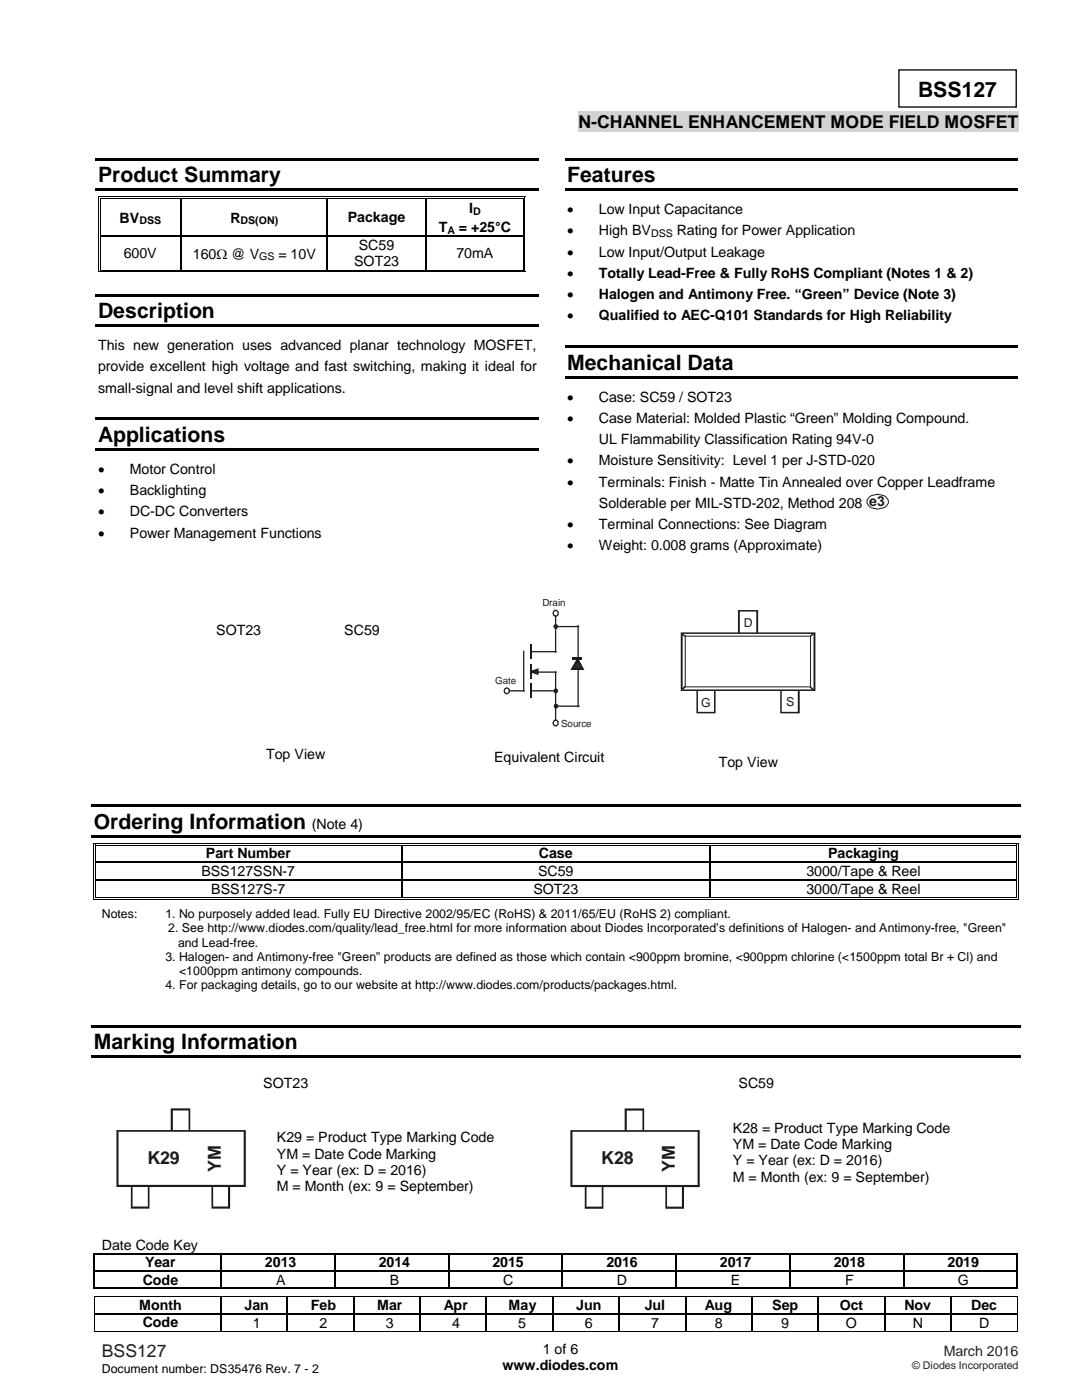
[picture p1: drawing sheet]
<svg xmlns="http://www.w3.org/2000/svg" width="216mm" height="279mm" viewBox="0 0 216 279" stroke-linecap="round" stroke-linejoin="round" font-family="sans-serif">
<defs><g id="words">
<g font-size="4.2">
<text x="183.2" y="19.3">BSS127</text>
<text x="19.6" y="36.3">Product Summary</text>
<text x="113.2" y="36.3">Features</text>
<text x="19.6" y="63.5">Description</text>
<text x="113.2" y="73.7">Mechanical Data</text>
<text x="19.6" y="88.1">Applications</text>
<text x="18.7" y="165.4">Ordering Information</text>
<text x="18.7" y="209.3">Marking Information</text>
</g>
<g font-size="3.6" fill="#1f1a17">
<text x="29.4" y="232.3">K29</text>
<text x="44.1" y="233.8" transform="rotate(-90 44.1 233.8)">YM</text>
<text x="120" y="232.3">K28</text>
<text x="134.6" y="233.9" transform="rotate(-90 134.6 233.9)">YM</text>
</g>
<text font-size="3.5" x="115.4" y="25.5">N-CHANNEL ENHANCEMENT MODE FIELD MOSFET</text>
<text font-size="3.5" fill="#231f20" x="20.3" y="270.9">BSS127</text>
<g font-size="2.8">
<text x="23.9" y="44.4">BV</text>
<text x="46" y="44.4">R</text>
<text x="69.4" y="44.3">Package</text>
<text x="87.5" y="46.3">T</text>
<text x="91.6" y="46.3">= +25°C</text>
<text x="93.6" y="42.6">I</text>
<text x="113.2" y="42.8">•</text>
<text x="113.2" y="47">•</text>
<text x="119.5" y="42.8">Low Input Capacitance</text>
<text x="119.5" y="47">High BV</text>
<text x="135" y="47">Rating for Power Application</text>
<text x="24.7" y="51.5">600V</text>
<text x="38.5" y="51.6">160Ω @ V</text>
<text x="55.5" y="51.6">= 10V</text>
<text x="70.7" y="53.1">SOT23</text>
<text x="71.6" y="49.9">SC59</text>
<text x="91.1" y="51.5">70mA</text>
<text x="113.2" y="51.3">•</text>
<text x="119.5" y="51.3">Low Input/Output Leakage</text>
<text x="113.2" y="59.7">•</text>
<text x="113.2" y="55.5">•</text>
<text x="119.5" y="59.7">Halogen and Antimony Free. “Green” Device (Note 3)</text>
<text x="119.5" y="55.5">Totally Lead-Free &amp; Fully RoHS Compliant (Notes 1 &amp; 2)</text>
<text x="113.2" y="63.9">•</text>
<text x="119.5" y="63.9">Qualified to AEC-Q101 Standards for High Reliability</text>
<text x="19.6" y="69.9">This new generation uses advanced planar technology MOSFET,</text>
<text x="19.6" y="74.1">provide excellent high voltage and fast switching, making it ideal for</text>
<text x="19.6" y="78.4">small-signal and level shift applications.</text>
<text x="113.2" y="80.2">•</text>
<text x="119.5" y="80.2">Case: SC59 / SOT23</text>
<text x="113.2" y="84.4">•</text>
<text x="119.5" y="88.6">UL Flammability Classification Rating 94V-0</text>
<text x="119.5" y="84.4">Case Material: Molded Plastic “Green” Molding Compound.</text>
<text x="19.6" y="94.6">•</text>
<text x="25.9" y="94.6">Motor Control</text>
<text x="113.2" y="92.9">•</text>
<text x="119.5" y="92.9">Moisture Sensitivity: Level 1 per J-STD-020</text>
<text x="19.6" y="98.8">•</text>
<text x="25.9" y="98.8">Backlighting</text>
<text x="113.2" y="97.1">•</text>
<text x="119.5" y="97.1">Terminals: Finish - Matte Tin Annealed over Copper Leadframe</text>
<text x="119.5" y="101.4">Solderable per MIL-STD-202, Method 208 e3</text>
<text x="19.6" y="103">•</text>
<text x="19.6" y="107.3">•</text>
<text x="25.9" y="103">DC-DC Converters</text>
<text x="25.9" y="107.3">Power Management Functions</text>
<text x="113.2" y="105.6">•</text>
<text x="119.5" y="105.6">Terminal Connections: See Diagram</text>
<text x="113.2" y="109.8">•</text>
<text x="119.5" y="109.8">Weight: 0.008 grams (Approximate)</text>
<text x="43.1" y="126.8">SOT23</text>
<text x="68.7" y="126.8">SC59</text>
<text x="53.1" y="151.4">Top View</text>
<text x="98.6" y="152.1">Equivalent Circuit</text>
<text x="143.4" y="153">Top View</text>
<text x="62.2" y="165.4">(Note 4)</text>
<text x="41.1" y="171.3">Part Number</text>
<text x="107.5" y="171.3">Case</text>
<text x="165.2" y="171.3">Packaging</text>
<text x="40.2" y="174.8">BSS127SSN-7</text>
<text x="42.2" y="178.4">BSS127S-7</text>
<text x="106.4" y="178.4">SOT23</text>
<text x="107.4" y="174.8">SC59</text>
<text x="160.9" y="174.8">3000/Tape &amp; Reel</text>
<text x="160.9" y="178.4">3000/Tape &amp; Reel</text>
<text x="52.5" y="217">SOT23</text>
<text x="147.4" y="217">SC59</text>
<text x="146.2" y="226.1">K28 = Product Type Marking Code</text>
<text x="55.2" y="228">K29 = Product Type Marking Code</text>
<text x="55.2" y="231.2">YM = Date Code Marking</text>
<text x="146.2" y="229.4">YM = Date Code Marking</text>
<text x="146.2" y="232.6">Y = Year (ex: D = 2016)</text>
<text x="55.2" y="234.5">Y = Year (ex: D = 2016)</text>
<text x="55.2" y="237.7">M = Month (ex: 9 = September)</text>
<text x="146.2" y="235.8">M = Month (ex: 9 = September)</text>
<text x="20.3" y="249.4">Date Code Key</text>
<text x="28.5" y="256.4">Code</text>
<text x="29" y="252.9">Year</text>
<text x="52.9" y="252.9">2013</text>
<text x="55.1" y="256.4">A</text>
<text x="75.6" y="252.9">2014</text>
<text x="77.8" y="256.4">B</text>
<text x="98.3" y="252.9">2015</text>
<text x="100.4" y="256.4">C</text>
<text x="121" y="252.9">2016</text>
<text x="123.1" y="256.4">D</text>
<text x="143.6" y="252.9">2017</text>
<text x="145.8" y="256.4">E</text>
<text x="166.4" y="252.9">2018</text>
<text x="168.6" y="256.4">F</text>
<text x="189.1" y="252.9">2019</text>
<text x="191.1" y="256.4">G</text>
<text x="27.8" y="261.4">Month</text>
<text x="48.8" y="261.4">Jan</text>
<text x="62" y="261.4">Feb</text>
<text x="75.2" y="261.4">Mar</text>
<text x="88.6" y="261.4">Apr</text>
<text x="101.5" y="261.4">May</text>
<text x="115" y="261.4">Jun</text>
<text x="128.7" y="261.4">Jul</text>
<text x="140.6" y="261.4">Aug</text>
<text x="154.1" y="261.4">Sep</text>
<text x="167.6" y="261.4">Oct</text>
<text x="180.5" y="261.4">Nov</text>
<text x="193.8" y="261.4">Dec</text>
<text x="28.5" y="264.9">Code</text>
<text x="50.5" y="265">1</text>
<text x="63.8" y="265">2</text>
<text x="77" y="265">3</text>
<text x="90.2" y="265">4</text>
<text x="103.4" y="265">5</text>
<text x="116.7" y="265">6</text>
<text x="129.9" y="265">7</text>
<text x="142.6" y="265">8</text>
<text x="155.9" y="265">9</text>
<text x="168.8" y="265">O</text>
<text x="182.1" y="265">N</text>
<text x="195.4" y="265">D</text>
<text x="100.3" y="273.4">www.diodes.com</text>
<text x="108.3" y="270.2">1 of 6</text>
</g>
<text font-size="2.8" fill="#231f20" x="188.3" y="270.6">March 2016</text>
<g font-size="2.5" fill="#1f1a17">
<text x="148.4" y="125.2">D</text>
<text x="139.9" y="141">G</text>
<text x="156.9" y="140.9">S</text>
</g>
<g font-size="2.5">
<text x="20.3" y="183.2">Notes:</text>
<text x="33" y="183.2">1. No purposely added lead. Fully EU Directive 2002/95/EC (RoHS) &amp; 2011/65/EU (RoHS 2) compliant.</text>
<text x="33" y="191.8">3. Halogen- and Antimony-free &quot;Green” products are defined as those which contain &lt;900ppm bromine, &lt;900ppm chlorine (&lt;1500ppm total Br + Cl) and</text>
<text x="33.6" y="186.1">2. See http://www.diodes.com/quality/lead_free.html for more information about Diodes Incorporated’s definitions of Halogen- and Antimony-free, &quot;Green&quot;</text>
<text x="35.5" y="188.9">and Lead-free.</text>
<text x="33" y="197.4">4. For packaging details, go to our website at http://www.diodes.com/products/packages.html.</text>
<text x="35.7" y="194.6">&lt;1000ppm antimony compounds.</text>
<text x="20.3" y="274">Document number: DS35476 Rev. 7 - 2</text>
</g>
<g font-size="2.1">
<text x="27.8" y="44.7">DSS</text>
<text x="48" y="44.7">DS(ON)</text>
<text x="89.3" y="46.6">A</text>
<text x="94.4" y="42.9">D</text>
<text x="129.9" y="47.3">DSS</text>
<text x="51.7" y="52">GS</text>
</g>
<text font-size="2.1" fill="#231f20" x="182" y="273.2">© Diodes Incorporated</text>
<g font-size="2" fill="#1f1a17">
<text x="108.2" y="120.9">Drain</text>
<text x="98.8" y="136.5">Gate</text>
<text x="112" y="145">Source</text>
</g>
</g></defs>
<path d="M179.4 14h23.4v7.4h-23.4z" fill-rule="evenodd" fill="#fff" stroke="#000" stroke-width=".26"/>
<path d="M115.4 22.3h87.8v4.1h-87.8z" fill-rule="evenodd" fill="#d3d3d3"/>
<g fill="#000">
<path d="M19 31.5h88.6v.5h-88.6zM19 37.6h88.6v.5h-88.6zM19.6 39.2h.1v.6h-.1zM19.6 39.2h.5v.2h-.5zM19.9 39.5h.2v.3h-.2zM19.9 39.5h.2v.2h-.2zM36.1 39.7l.2 .1zM36.1 39.2h.5v.2h-.5zM36.1 39.5h.5v.2h-.5zM65.2 39.7l.2 .1zM65.2 39.2h.5v.2h-.5zM65.2 39.5h.5v.2h-.5z"/>
<path d="M84.8 39.7l.3 .1zM84.8 39.2h.5v.2h-.5zM84.8 39.5h.5v.2h-.5zM104.3 39.2h.5v.2h-.5zM104.3 39.5h.2v.3h-.2zM104.3 39.5h.2v.2h-.2zM104.6 39.2h.2v.6h-.2zM19 58.6h88.6v.5h-88.6zM19.6 47h.1v.3h-.1zM19.6 53.8h.1v.5h-.1zM19.6 54.1h.5v.2h-.5zM19.9 47h.2v.3h-.2z"/>
<path d="M19.9 53.8h.2v.2h-.2zM36.1 47h.2v.3h-.2zM36.1 53.8h.5v.2h-.5zM36.1 54.1h.5v.2h-.5zM65.2 47h.2v.3h-.2zM65.2 53.8h.5v.2h-.5zM65.2 54.1h.5v.2h-.5zM84.8 47h.3v.3h-.3zM84.8 53.8h.5v.2h-.5zM84.8 54.1h.5v.2h-.5zM104.3 47h.2v.3h-.2zM104.3 54.1h.5v.2h-.5z"/>
<path d="M104.3 53.8h.2v.2h-.2zM104.6 47h.2v.3h-.2zM104.6 53.8h.2v.5h-.2zM19 64.7h88.6v.5h-88.6zM19 83.3h88.6v.5h-88.6zM19 89.4h88.6v.5h-88.6zM18.6 168.2h.2v.6h-.2zM18.6 168.2h.5v.2h-.5zM18.6 172h.2v.3h-.2zM18.6 175.5h.2v.3h-.2zM18.6 179h.2v.5h-.2zM18.6 179.4h.5v.1h-.5z"/>
<path d="M18.9 168.6h.2v.2h-.2zM18.9 168.6h.2v.1h-.2zM18.9 172h.2v.3h-.2zM18.9 175.5h.2v.3h-.2zM18.9 179h.2v.2h-.2zM80.1 168.7l.2 .1zM80.1 168.2h.5v.2h-.5zM80.1 168.6h.5v.1h-.5zM80.1 172h.2v.3h-.2zM80.1 175.5h.2v.3h-.2zM80.1 179h.5v.2h-.5zM80.1 179.4h.5v.1h-.5z"/>
<path d="M141.5 168.7l.2 .1zM141.5 168.2h.5v.2h-.5zM141.5 168.6h.5v.1h-.5zM141.5 172h.2v.3h-.2zM141.5 175.5h.2v.3h-.2zM141.5 179h.5v.2h-.5zM141.5 179.4h.5v.1h-.5zM202.7 168.2h.5v.2h-.5zM202.7 168.6h.2v.2h-.2zM202.7 168.6h.2v.1h-.2zM202.7 172h.2v.3h-.2zM202.7 175.5h.2v.3h-.2z"/>
<path d="M202.7 179.4h.5v.1h-.5zM202.7 179h.2v.2h-.2zM203.1 168.2h.1v.6h-.1zM203.1 172h.1v.3h-.1zM203.1 175.5h.1v.3h-.1zM203.1 179h.1v.5h-.1zM18.7 250.1h.3v.2h-.3zM18.7 253.6h.3v.2h-.3zM18.7 256.8h.3v.3h-.3zM18.8 258.7h.1v.2h-.1zM44 250.1h.3v.2h-.3zM44 253.6h.3v.2h-.3z"/>
<path d="M44 256.8h.3v.3h-.3zM44 258.7h.2v.2h-.2zM57.2 258.7h.2v.2h-.2zM66.7 250.1h.2v.2h-.2zM66.7 253.6h.2v.2h-.2zM66.7 256.8h.2v.3h-.2zM70.5 258.7h.2v.2h-.2zM83.7 258.7h.2v.2h-.2zM89.4 250.1h.3v.2h-.3zM89.4 253.6h.3v.2h-.3zM89.4 256.8h.3v.3h-.3zM96.9 258.7h.2v.2h-.2z"/>
<path d="M110.2 258.7h.2v.2h-.2zM112.1 250.1h.3v.2h-.3zM112.1 253.6h.3v.2h-.3zM112.1 256.8h.3v.3h-.3zM123.4 258.7h.2v.2h-.2zM134.8 250.1h.2v.2h-.2zM134.8 253.6h.2v.2h-.2zM134.8 256.8h.2v.3h-.2zM136.7 258.7h.2v.2h-.2zM149.9 258.7h.2v.2h-.2zM157.5 250.1h.2v.2h-.2zM157.5 253.6h.2v.2h-.2z"/>
<path d="M157.5 256.8h.2v.3h-.2zM163.2 258.7h.1v.2h-.1zM176.4 258.7h.2v.2h-.2zM180.2 250.1h.2v.2h-.2zM180.2 253.6h.2v.2h-.2zM180.2 256.8h.2v.3h-.2zM189.7 258.7h.1v.2h-.1zM202.9 250.1h.2v.2h-.2zM202.9 253.6h.2v.2h-.2zM202.9 256.8h.2v.3h-.2zM202.9 258.7h.2v.2h-.2zM18.8 262.1h.1v.3h-.1z"/>
<path d="M18.8 265.6h.1v.2h-.1zM44 262.1h.3v.3h-.3zM44 265.6h.2v.2h-.2zM57.2 262.1h.3v.3h-.3zM57.2 265.6h.2v.2h-.2zM70.5 262.1h.2v.3h-.2zM70.5 265.6h.2v.2h-.2zM83.7 262.1h.2v.3h-.2zM83.7 265.6h.2v.2h-.2zM96.9 262.1h.3v.3h-.3zM96.9 265.6h.2v.2h-.2zM110.2 262.1h.2v.3h-.2z"/>
<path d="M110.2 265.6h.2v.2h-.2zM123.4 262.1h.3v.3h-.3zM123.4 265.6h.2v.2h-.2zM136.7 262.1h.2v.3h-.2zM136.7 265.6h.2v.2h-.2zM149.9 262.1h.3v.3h-.3zM149.9 265.6h.2v.2h-.2zM163.2 262.1h.2v.3h-.2zM163.2 265.6h.1v.2h-.1zM176.4 262.1h.3v.3h-.3zM176.4 265.6h.2v.2h-.2zM189.7 262.1h.2v.3h-.2z"/>
<path d="M189.7 265.6h.1v.2h-.1zM202.9 262.1h.2v.3h-.2zM202.9 265.6h.2v.2h-.2z"/>
</g>
<g fill="none" stroke="#000" stroke-width=".2">
<path d="M19.6 39.8v7.2M20 39.8v7.2M20.1 39.3h16M20.1 39.6h16M36.6 39.3h28.6M36.6 39.6h28.6M65.7 39.3h19.1M65.7 39.6h19.1M85.3 39.3h19M85.3 39.6h19M104.4 39.8v7.2M104.7 39.8v7.2"/>
<path d="M19.6 47.3v6.5M20 47.3v6.5M20.1 54.2h16M20.1 53.9h16M36.6 54.2h28.6M36.6 53.9h28.6M65.7 54.2h19.1M65.7 53.9h19.1M85.3 54.2h19M85.3 53.9h19M104.4 47.3v6.5M104.7 47.3v6.5"/>
<path d="M18.7 168.8v3.2M18.7 172.3v3.2M18.7 175.8v3.2M19 168.8v3.2M19 172.3v3.2M19 175.8v3.2M19.1 168.3h61M19.1 168.7h61M19.1 179.5h61M19.1 179.1h61M80.6 168.3h60.9M80.6 168.7h60.9"/>
<path d="M80.6 179.5h60.9M80.6 179.1h60.9M142 168.3h60.7M142 168.7h60.7M142 179.5h60.7M142 179.1h60.7M202.8 168.8v3.2M202.8 172.3v3.2M202.8 175.8v3.2M203.2 168.8v3.2M203.2 172.3v3.2M203.2 175.8v3.2"/>
<path d="M18.8 258.9v3.2M18.9 258.8h25.1M44.2 258.8h13M57.4 258.8h13.1M70.7 258.8h13M83.9 258.8h13M97.1 258.8h13.1M110.4 258.8h13M123.6 258.8h13.1M136.9 258.8h13M150.1 258.8h13.1M163.3 258.8h13.1"/>
<path d="M176.6 258.8h13.1M189.8 258.8h13.1M203 258.9v3.2M18.8 262.4v3.2M18.9 265.7h25.1M44.2 265.7h13M57.4 265.7h13.1M70.7 265.7h13M83.9 265.7h13M97.1 265.7h13.1M110.4 265.7h13M123.6 265.7h13.1"/>
<path d="M136.9 265.7h13M150.1 265.7h13.1M163.3 265.7h13.1M176.6 265.7h13.1M189.8 265.7h13.1M203 262.4v3.2"/>
</g>
<g fill="none" stroke="#000" stroke-width=".25">
<path d="M36.2 39.8v7.2M65.3 39.8v7.2M85 39.8v7.2M20.1 47.2h16M36.2 47.3v6.5M36.3 47.2h28.9M65.3 47.3v6.5M65.4 47.2h19.4M85 47.3v6.5M85.1 47.2h19.2M19.1 172.1h61M19.1 175.6h61"/>
<path d="M80.2 168.8v3.2M80.2 172.3v3.2M80.2 175.8v3.2M80.3 172.1h61.2M80.3 175.6h61.2M141.6 168.8v3.2M141.6 172.3v3.2M141.6 175.8v3.2M141.7 172.1h61M141.7 175.6h61M18.8 250.3v3.3M18.8 253.8v3"/>
<path d="M19 250.2h25M19 253.7h25M19 257h25M44.2 250.3v3.3M44.2 253.8v3M44.2 258.9v3.2M44.3 250.2h22.4M44.3 253.7h22.4M44.3 257h22.4M57.4 258.9v3.2M66.8 250.3v3.3M66.8 253.8v3"/>
<path d="M66.9 250.2h22.5M66.9 253.7h22.5M66.9 257h22.5M70.6 258.9v3.2M83.8 258.9v3.2M89.5 250.3v3.3M89.5 253.8v3M89.7 250.2h22.4M89.7 253.7h22.4M89.7 257h22.4M97.1 258.9v3.2M110.3 258.9v3.2"/>
<path d="M112.2 250.3v3.3M112.2 253.8v3M112.4 250.2h22.4M112.4 253.7h22.4M112.4 257h22.4M123.6 258.9v3.2M134.9 250.3v3.3M134.9 253.8v3M135 250.2h22.5M135 253.7h22.5M135 257h22.5M136.8 258.9v3.2"/>
<path d="M150 258.9v3.2M157.6 250.3v3.3M157.6 253.8v3M157.7 250.2h22.5M157.7 253.7h22.5M157.7 257h22.5M163.3 258.9v3.2M176.5 258.9v3.2M180.3 250.3v3.3M180.3 253.8v3M180.4 250.2h22.5M180.4 253.7h22.5"/>
<path d="M180.4 257h22.5M189.8 258.9v3.2M203 250.3v3.3M203 253.8v3M18.9 262.3h25.1M44.2 262.4v3.2M44.3 262.3h12.9M57.4 262.4v3.2M57.5 262.3h13M70.6 262.4v3.2M70.7 262.3h13M83.8 262.4v3.2"/>
<path d="M83.9 262.3h13M97.1 262.4v3.2M97.2 262.3h13M110.3 262.4v3.2M110.4 262.3h13M123.6 262.4v3.2M123.7 262.3h13M136.8 262.4v3.2M136.9 262.3h13M150 262.4v3.2M150.2 262.3h13M163.3 262.4v3.2"/>
<path d="M163.4 262.3h13M176.5 262.4v3.2M176.7 262.3h13M189.8 262.4v3.2M189.9 262.3h13"/>
</g>
<g fill="#000">
<path d="M112.6 31.5h90.4v.5h-90.4z" fill-rule="evenodd"/>
<path d="M112.6 37.6h90.4v.5h-90.4z" fill-rule="evenodd"/>
<path d="M112.6 68.9h90.4v.5h-90.4z" fill-rule="evenodd"/>
<path d="M112.6 75h90.4v.5h-90.4z" fill-rule="evenodd"/>
<path d="M18.2 160.5h185.5v.5h-185.5z" fill-rule="evenodd"/>
<path d="M18.2 166.7h185.5v.5h-185.5z" fill-rule="evenodd"/>
<path d="M18.2 204.5h185.5v.5h-185.5z" fill-rule="evenodd"/>
<path d="M18.2 210.6h185.5v.5h-185.5z" fill-rule="evenodd"/>
</g>
<path d="M173.3 99.3a2.61 2.61 0 0 1 3.8 .3 1.41 1.41 0 0 1-1.5 1.9 2.22 2.22 0 0 1-2.6-1.1 1.03 1.03 0 0 1 .3-1.1z" fill="none" stroke="#1f1a17" stroke-width=".2"/>
<path d="M101.6 137.9h3M104.5 130v7.9M105.9 130.1h5M105.9 134.1h5M105.9 137.9h5.1M110.9 125h4.5M110.7 140.9h4.8" fill="none" stroke="#1f1a17" stroke-width=".25"/>
<path d="M105.9 128.5v2.9M105.9 132.6v2.9" fill="none" stroke="#1f1a17" stroke-width=".34"/>
<path d="M114.3 131.2h1.8v.5h-1.8z" fill="#1f1a17"/>
<path d="M105.9 136.3v2.9" fill="none" stroke="#1f1a17" stroke-width=".34"/>
<path d="M110.9 122.9v7.2M115.4 124.9v16.1" fill="none" stroke="#1f1a17" stroke-width=".25"/>
<path d="M115.3 131.6l1.1 1.9h-2.2z" fill="#2a2b2b"/>
<path d="M115.3 131.2l1.3 2.5h-.2l.1-.2-.1 .2h-2.6l.2-.3 .2 .1-.2-.1zM115.3 132l-.8 1.3h1.5z" fill="#1f1a17"/>
<path d="M106 134.1l1.3-.5v.9z" fill="#2a2b2b"/>
<path d="M107.3 134.5h.2v.2l-.3-.1zM105.9 133.9l1.3-.4 .1 .1-.1-.1 .3-.1v1.1h-.2l-.1 .1-1.3-.4zM106.6 134.1l.5 .1v-.3zM105.9 133.9v.3z" fill="#1f1a17"/>
<g fill="none" stroke="#1f1a17" stroke-width=".25">
<path d="M110.7 121.8a.56 .56 0 0 1 .7 .7 .56 .56 0 0 1-.9 .3 .66 .66 0 0 1 .2-1z"/>
<circle cx="101.1" cy="137.9" r=".57"/>
<circle cx="110.9" cy="144.3" r=".54"/>
</g>
<circle cx="110.9" cy="137.9" r=".34" fill="#2a2b2b"/>
<circle cx="110.9" cy="137.9" r=".34" fill="none" stroke="#1f1a17" stroke-width=".25"/>
<path d="M110.7 140.7a.35 .35 0 0 1 .5 0 .35 .35 0 0 1 0 .5 .35 .35 0 0 1-.5 0z" fill="#2a2b2b"/>
<path d="M110.7 140.7a.35 .35 0 0 1 .5 0 .35 .35 0 0 1 0 .5 .35 .35 0 0 1-.5 0z" fill="none" stroke="#1f1a17" stroke-width=".25"/>
<circle cx="110.9" cy="125" r=".34" fill="#2a2b2b"/>
<g fill="none" stroke="#1f1a17" stroke-width=".25">
<path d="M110.9 134.1v9.6"/>
<circle cx="110.9" cy="125.1" r=".34"/>
</g>
<path d="M136.7 127h25v10.1h-25z" fill="#fff"/>
<path d="M136.7 127h25v10.1h-25z" fill="none" stroke="#1f1a17" stroke-width=".2"/>
<g fill="#1f1a17">
<path d="M147.3 121.7h4v4.7h-.4v-4.4h-3.3v4.4h-.3v-4.5h.2h-.2z"/>
<path d="M136.1 137.5l.6-.6 .2 .2-.6 .6z"/>
<path d="M136.1 126.4l.7 .5-.2 .2-.6-.5z"/>
<path d="M161.7 126.8l.6-.5 .2 .2-.6 .5z"/>
<path d="M161.6 137.2l.2-.2 .7 .6-.2 .2z"/>
<path d="M124.6 221.2h3.9v4.5h-.3v-4.1h-3.1v4.1h-.5v-4.2h.2h-.2z"/>
<path d="M34.1 221.2h3.9v4.5h-.4v-4.1h-3.1v4.1h-.4v-4.2h.1h-.1z"/>
<path d="M135.8 126.2h26.7v.2h.2v11.3h-.2h.2v.2h-26.9zM136.2 126.5v11.1h26.1v-11.1zM162.5 126.2h.2v.2h-.2z"/>
<path d="M139 137.7h.3v4.4h3.2v-4.4h.3v4.7h-.2v-.2v.2h-3.5v-.2h-.1zM139 142.2h.1v.2h-.1z"/>
<path d="M155.7 137.7h.3v4.4h3.2v-4.4h.4v4.7h-.3v-.2v.2h-3.5v-.2h-.1zM155.7 142.2h.1v.2h-.1z"/>
<path d="M113.8 225.5h25.6v.2h.2v11h-.2h.2v.2h-25.8zM114.2 225.9v10.6h25v-10.6zM139.4 225.5h.2v.2h-.2z"/>
<path d="M116.7 236.7h.3v4.1h3.1v-4.1h.3v4.5h-.2v-.2v.2h-3.3v-.2h-.2zM116.7 241h.2v.2h-.2z"/>
<path d="M132.8 236.7h.3v4.1h3v-4.1h.4v4.5h-.2v-.2v.2h-3.4v-.2h-.1zM132.8 241h.1v.2h-.1z"/>
<path d="M23.2 225.5h25.6v.2h.2v11h-.2h.2v.2h-25.8zM23.7 225.9v10.6h24.9v-10.6zM48.8 225.5h.2v.2h-.2z"/>
<path d="M26.1 236.7h.3v4.1h3.1v-4.1h.3v4.5h-.1v-.2v.2h-3.4v-.2h-.2zM26.1 241h.2v.2h-.2z"/>
<path d="M42.2 236.7h.3v4.1h3v-4.1h.4v4.5h-.2v-.2v.2h-3.3v-.2h-.2zM42.2 241h.2v.2h-.2z"/>
</g>
<use href="#words"/>
</svg>
